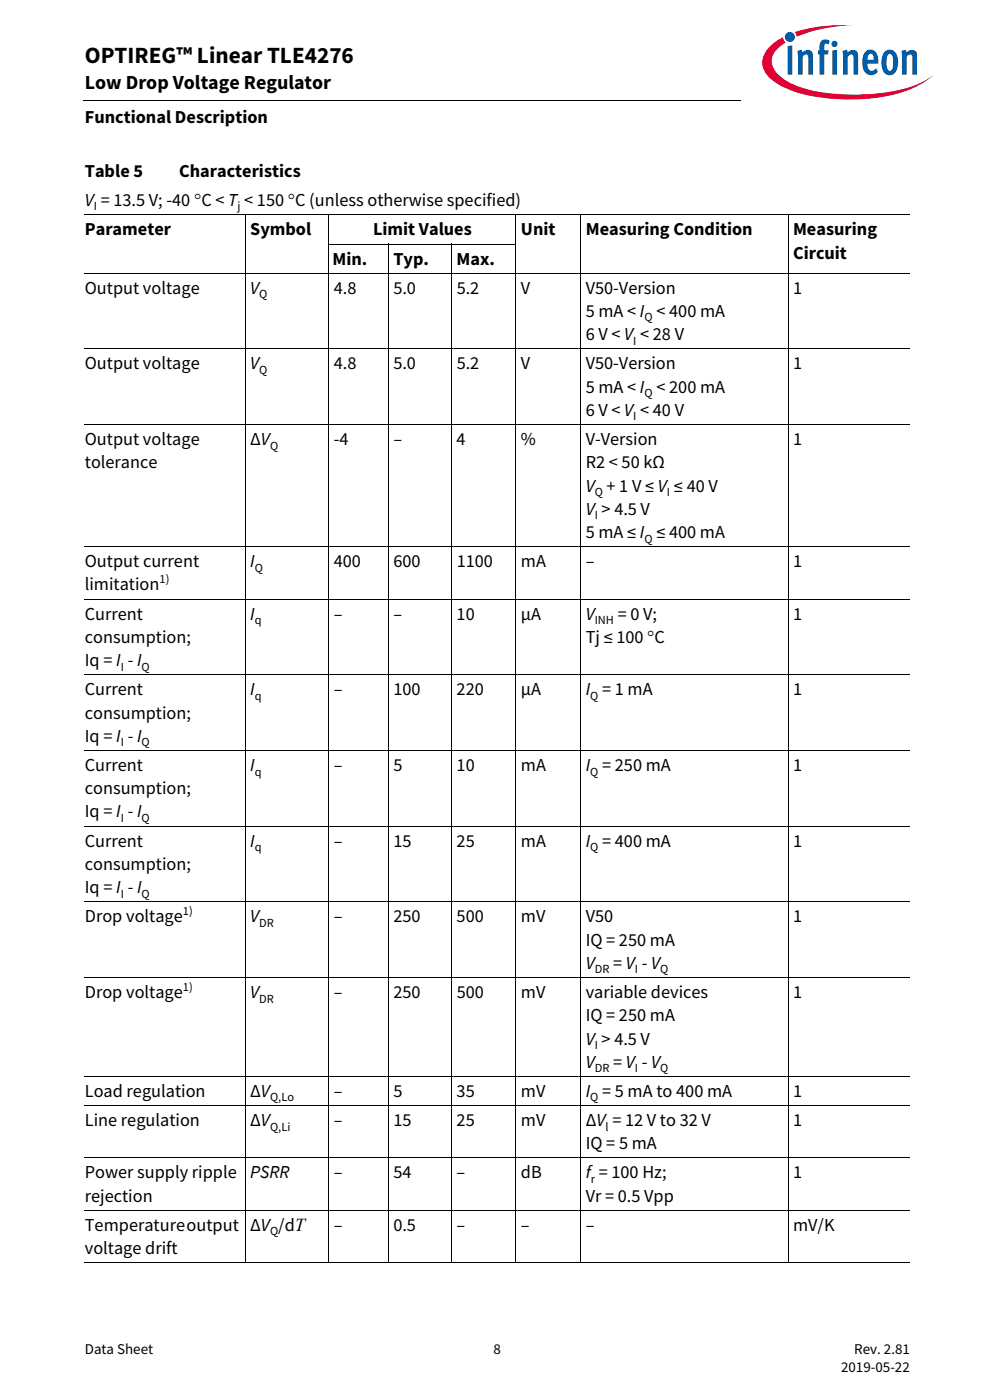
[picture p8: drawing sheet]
<svg xmlns="http://www.w3.org/2000/svg" width="210mm" height="297mm" viewBox="0 0 210 297" stroke-linecap="round" stroke-linejoin="round" font-family="sans-serif">
<defs><g id="words">
<text font-size="4.9" x="18" y="13.4">OPTIREG™ Linear TLE4276</text>
<text font-size="4.2" x="18" y="19">Low Drop Voltage Regulator</text>
<g font-size="3.9">
<text x="18" y="26.2">Functional Description</text>
<text x="18" y="37.6">Table 5</text>
<text x="38" y="37.6">Characteristics</text>
<text x="18" y="43.6">V = 13.5 V; -40 °C &lt; T &lt; 150 °C (unless otherwise specified)</text>
<text x="18" y="50">Parameter</text>
<text x="53.1" y="50">Symbol</text>
<text x="79.1" y="50">Limit Values</text>
<text x="110.5" y="50">Unit</text>
<text x="124.2" y="50">Measuring Condition</text>
<text x="168.2" y="50">Measuring</text>
<text x="70.5" y="56.1">Min.</text>
<text x="83.4" y="56.1">Typ.</text>
<text x="96.9" y="56.1">Max.</text>
<text x="168.2" y="54.9">Circuit</text>
<text x="18" y="62.3">Output voltage</text>
<text x="53.1" y="62.3">V</text>
<text x="70.8" y="62.3">4.8</text>
<text x="83.4" y="62.3">5.0</text>
<text x="96.9" y="62.3">5.2</text>
<text x="110.5" y="62.3">V</text>
<text x="124.2" y="62.3">V50-Version</text>
<text x="168.2" y="62.3">1</text>
<text x="124.2" y="67.2">5 mA &lt; I &lt; 400 mA</text>
<text x="124.2" y="72.2">6 V &lt; V &lt; 28 V</text>
<text x="18" y="78.4">Output voltage</text>
<text x="53.1" y="78.4">V</text>
<text x="70.8" y="78.4">4.8</text>
<text x="83.4" y="78.4">5.0</text>
<text x="96.9" y="78.4">5.2</text>
<text x="110.5" y="78.4">V</text>
<text x="124.2" y="78.4">V50-Version</text>
<text x="124.2" y="83.3">5 mA &lt; I &lt; 200 mA</text>
<text x="168.2" y="78.4">1</text>
<text x="124.2" y="88.2">6 V &lt; V &lt; 40 V</text>
<text x="18" y="94.4">Output voltage</text>
<text x="53.1" y="94.4">∆V</text>
<text x="70.8" y="94.4">-4</text>
<text x="83.4" y="94.4">–</text>
<text x="96.9" y="94.4">4</text>
<text x="110.5" y="94.4">%</text>
<text x="124.2" y="94.4">V-Version</text>
<text x="168.2" y="94.4">1</text>
<text x="18" y="99.3">tolerance</text>
<text x="124.2" y="99.3">R2 &lt; 50 kΩ</text>
<text x="124.2" y="104.3">V + 1 V ≤ V ≤ 40 V</text>
<text x="124.2" y="109.2">V &gt; 4.5 V</text>
<text x="124.2" y="114.2">5 mA ≤ I ≤ 400 mA</text>
<text x="18" y="120.3">Output current</text>
<text x="18" y="125.3">limitation</text>
<text x="53.1" y="120.3">I</text>
<text x="70.8" y="120.3">400</text>
<text x="83.4" y="120.3">600</text>
<text x="96.9" y="120.3">1100</text>
<text x="110.5" y="120.3">mA</text>
<text x="124.2" y="120.3">–</text>
<text x="168.2" y="120.3">1</text>
<text x="18" y="131.4">Current</text>
<text x="53.1" y="131.4">I</text>
<text x="70.8" y="131.4">–</text>
<text x="83.4" y="131.4">–</text>
<text x="96.9" y="131.4">10</text>
<text x="110.5" y="131.4">µA</text>
<text x="124.2" y="131.4">V</text>
<text x="131" y="131.4">= 0 V;</text>
<text x="168.2" y="131.4">1</text>
<text x="18" y="136.4">consumption;</text>
<text x="124.2" y="136.4">Tj ≤ 100 °C</text>
<text x="18" y="141.3">Iq = I - I</text>
<text x="18" y="147.5">Current</text>
<text x="53.1" y="147.5">I</text>
<text x="70.8" y="147.5">–</text>
<text x="83.4" y="147.5">100</text>
<text x="96.9" y="147.5">220</text>
<text x="110.5" y="147.5">µA</text>
<text x="124.2" y="147.5">I = 1 mA</text>
<text x="168.2" y="147.5">1</text>
<text x="18" y="152.4">consumption;</text>
<text x="18" y="157.4">Iq = I - I</text>
<text x="18" y="163.6">Current</text>
<text x="53.1" y="163.6">I</text>
<text x="70.8" y="163.6">–</text>
<text x="83.4" y="163.6">5</text>
<text x="96.9" y="163.6">10</text>
<text x="110.5" y="163.6">mA</text>
<text x="124.2" y="163.6">I = 250 mA</text>
<text x="168.2" y="163.6">1</text>
<text x="18" y="168.5">consumption;</text>
<text x="18" y="173.4">Iq = I - I</text>
<text x="18" y="179.6">Current</text>
<text x="53.1" y="179.6">I</text>
<text x="70.8" y="179.6">–</text>
<text x="83.4" y="179.6">15</text>
<text x="96.9" y="179.6">25</text>
<text x="110.5" y="179.6">mA</text>
<text x="124.2" y="179.6">I = 400 mA</text>
<text x="168.2" y="179.6">1</text>
<text x="18" y="184.5">consumption;</text>
<text x="18" y="189.5">Iq = I - I</text>
<text x="18" y="195.6">Drop voltage</text>
<text x="53.1" y="195.6">V</text>
<text x="70.8" y="195.6">–</text>
<text x="83.4" y="195.6">250</text>
<text x="96.9" y="195.6">500</text>
<text x="110.5" y="195.6">mV</text>
<text x="124.2" y="195.6">V50</text>
<text x="168.2" y="195.6">1</text>
<text x="124.2" y="200.6">IQ = 250 mA</text>
<text x="124.2" y="205.5">V</text>
<text x="130" y="205.5">= V - V</text>
<text x="18" y="211.7">Drop voltage</text>
<text x="53.1" y="211.7">V</text>
<text x="70.8" y="211.7">–</text>
<text x="83.4" y="211.7">250</text>
<text x="96.9" y="211.7">500</text>
<text x="110.5" y="211.7">mV</text>
<text x="124.2" y="211.7">variable devices</text>
<text x="168.2" y="211.7">1</text>
<text x="124.2" y="216.6">IQ = 250 mA</text>
<text x="124.2" y="221.6">V &gt; 4.5 V</text>
<text x="124.2" y="226.5">V</text>
<text x="130" y="226.5">= V - V</text>
<text x="18" y="232.7">Load regulation</text>
<text x="53.1" y="232.7">∆V</text>
<text x="70.8" y="232.7">–</text>
<text x="83.4" y="232.7">5</text>
<text x="96.9" y="232.7">35</text>
<text x="110.5" y="232.7">mV</text>
<text x="124.2" y="232.7">I = 5 mA to 400 mA</text>
<text x="168.2" y="232.7">1</text>
<text x="18" y="238.9">Line regulation</text>
<text x="53.1" y="238.9">∆V</text>
<text x="70.8" y="238.9">–</text>
<text x="83.4" y="238.9">15</text>
<text x="96.9" y="238.9">25</text>
<text x="110.5" y="238.9">mV</text>
<text x="124.2" y="238.9">∆V = 12 V to 32 V</text>
<text x="168.2" y="238.9">1</text>
<text x="124.2" y="243.8">IQ = 5 mA</text>
<text x="18" y="250">Power supply ripple</text>
<text x="53.1" y="250">PSRR</text>
<text x="70.8" y="250">–</text>
<text x="83.4" y="250">54</text>
<text x="96.9" y="250">–</text>
<text x="110.5" y="250">dB</text>
<text x="124.2" y="250">f = 100 Hz;</text>
<text x="168.2" y="250">1</text>
<text x="18" y="254.9">rejection</text>
<text x="124.2" y="254.9">Vr = 0.5 Vpp</text>
<text x="18" y="261.1">Temperature output</text>
<text x="53.1" y="261.1">∆V /dT</text>
<text x="70.8" y="261.1">–</text>
<text x="83.4" y="261.1">0.5</text>
<text x="96.9" y="261.1">–</text>
<text x="110.5" y="261.1">–</text>
<text x="124.2" y="261.1">–</text>
<text x="168.2" y="261.1">mV/K</text>
<text x="18" y="266">voltage drift</text>
</g>
<g font-size="3.2">
<text x="18" y="287.3">Data Sheet</text>
<text x="104.7" y="287.3">8</text>
<text x="181.2" y="287.3">Rev. 2.81</text>
<text x="178.4" y="291.2">2019-05-22</text>
</g>
<g font-size="2.6">
<text x="19.9" y="44.6">I</text>
<text x="50.4" y="44.6">j</text>
<text x="55" y="63.3">Q</text>
<text x="136.7" y="68.2">Q</text>
<text x="134.3" y="73.2">I</text>
<text x="55" y="79.3">Q</text>
<text x="134.3" y="89.2">I</text>
<text x="136.7" y="84.3">Q</text>
<text x="57.3" y="95.4">Q</text>
<text x="126.1" y="105.2">Q</text>
<text x="141.5" y="105.2">I</text>
<text x="126.1" y="110.2">I</text>
<text x="136.7" y="115.1">Q</text>
<text x="33.8" y="123.7">1)</text>
<text x="54" y="121.3">Q</text>
<text x="54" y="132.4">q</text>
<text x="126.1" y="132.4">INH</text>
<text x="25.6" y="142.3">I</text>
<text x="30" y="142.3">Q</text>
<text x="54" y="148.5">q</text>
<text x="125.2" y="148.5">Q</text>
<text x="25.6" y="158.4">I</text>
<text x="30" y="158.4">Q</text>
<text x="54" y="164.5">q</text>
<text x="125.2" y="164.5">Q</text>
<text x="25.6" y="174.4">I</text>
<text x="30" y="174.4">Q</text>
<text x="54" y="180.6">q</text>
<text x="125.2" y="180.6">Q</text>
<text x="25.6" y="190.5">I</text>
<text x="30" y="190.5">Q</text>
<text x="38.8" y="194.1">1)</text>
<text x="55" y="196.6">DR</text>
<text x="126.1" y="206.5">DR</text>
<text x="134.7" y="206.5">I</text>
<text x="140" y="206.5">Q</text>
<text x="38.8" y="210.2">1)</text>
<text x="55" y="212.7">DR</text>
<text x="126.1" y="222.5">I</text>
<text x="126.1" y="227.5">DR</text>
<text x="134.7" y="227.5">I</text>
<text x="140" y="227.5">Q</text>
<text x="57.3" y="233.7">Q,Lo</text>
<text x="125.2" y="233.7">Q</text>
<text x="57.3" y="239.8">Q,Li</text>
<text x="128.4" y="239.8">l</text>
<text x="125.3" y="251">r</text>
<text x="57.3" y="262.1">Q</text>
</g>
</g></defs>
<path d="M17.7 21.3l.1 .1z" fill="#000"/>
<path d="M17.8 21.4h140.5" fill="none" stroke="#000" stroke-width=".21"/>
<path d="M157.3 5.1h42.7v21.5h-42.7z" fill="#fff"/>
<path d="M168.6 6.8l.4 1 1.4-.5a31.9 31.9 0 0 1 10.7-1.9 32.2 32.2 0 0 0-12.5 1.4zM163.4 9.8a4.3 4.3 0 0 0 0 6.9 21.8 21.8 0 0 0 11.7 4.1 38.5 38.5 0 0 0 18.7-2.1 14.3 14.3 0 0 0 4.2-2.8 18.4 18.4 0 0 1-8.8 3.5 40.4 40.4 0 0 1-20.2-1.2l-1.6-.7a6.4 6.4 0 0 1-3.7-4.4 5.1 5.1 0 0 1 2.9-4.1l-.3-.3-.2-.8-1 .5z" fill-rule="evenodd" fill="#e30034"/>
<path d="M166.5 7.8a1.06 1.06 0 0 0 2.1 0 1.06 1.06 0 0 0-2.1 0zM167.1 9.8v6h.9v-6.2zM169.1 10.8l.2 1.3v3.7h.9v-3.8l.7-.4h.3l.2 .3v3.9h1v-3.9a1.21 1.21 0 0 0-.8-1.3 1.21 1.21 0 0 0-1.4 .5l-.1-.6zM174.3 8.6a2.41 2.41 0 0 0-.5 2.1h-.3v.9h.3v4.2h1v-4.2h.8l.2-.9h-1v-.9a.49 .49 0 0 1 .3-.6 .49 .49 0 0 1 .6 .2l.3-.7a1.45 1.45 0 0 0-1.7-.1zM176.5 10.7v5.1h1v-5.2zM176.3 9.3a.7 .7 0 0 0 1.4 0 .7 .7 0 0 0-1.4 0zM178.7 10.8l.1 5h1v-3.8a.64 .64 0 0 1 .5-.5 .64 .64 0 0 1 .7 .4v3.9h1v-3.9a1.22 1.22 0 0 0-.8-1.3 1.22 1.22 0 0 0-1.4 .5l-.2-.6zM183.7 10.8a3.9 3.9 0 0 0-.1 4.7 1.76 1.76 0 0 0 2.6-.3l-.4-.7a.99 .99 0 0 1-1.6 .1l-.2-1.1h2.3v-.2a2.3 2.3 0 0 0-1.5-2.8h-.5zM184.2 11.7a.65 .65 0 0 1 .9-.2 .65 .65 0 0 1 .2 .9v.3h-1.3zM187.7 10.9a3.9 3.9 0 0 0 .1 4.8 1.68 1.68 0 0 0 2.6-1.5 3.8 3.8 0 0 0-.7-3.3 1.59 1.59 0 0 0-2 0zM188.4 11.6l.2-.1a.86 .86 0 0 1 .8 1.2v.7a1.26 1.26 0 0 1-.6 1.6 2.12 2.12 0 0 1-.7-2.3l.1-.9zM191.2 10.8l.1 5h1v-3.8l.7-.4h.3l.2 .3v3.9h1v-4.2a1.08 1.08 0 0 0-.6-1 1.08 1.08 0 0 0-1.3 .2l-.4 .3v-.6z" fill-rule="evenodd" fill="#005da9"/>
<g fill="none" stroke="#000" stroke-width=".21">
<path d="M18 45.6h175M18 58h175M52 45.6v222.3M69.7 51.8h39.8M69.8 45.6v222.3M82.4 51.7v216.2M95.8 51.7v216.2M109.4 45.6v222.3M123.2 45.6v222.3M167.2 45.6v222.3M18 74h175M18 90.1h175"/>
<path d="M18 116h175M18 127.1h175M18 143.2h175M18 159.2h175M18 175.3h175M18 191.3h175M18 207.4h175M18 228.4h175M18 234.5h175M18 245.7h175M18 256.8h175M18 267.9h175"/>
</g>
<use href="#words"/>
</svg>
